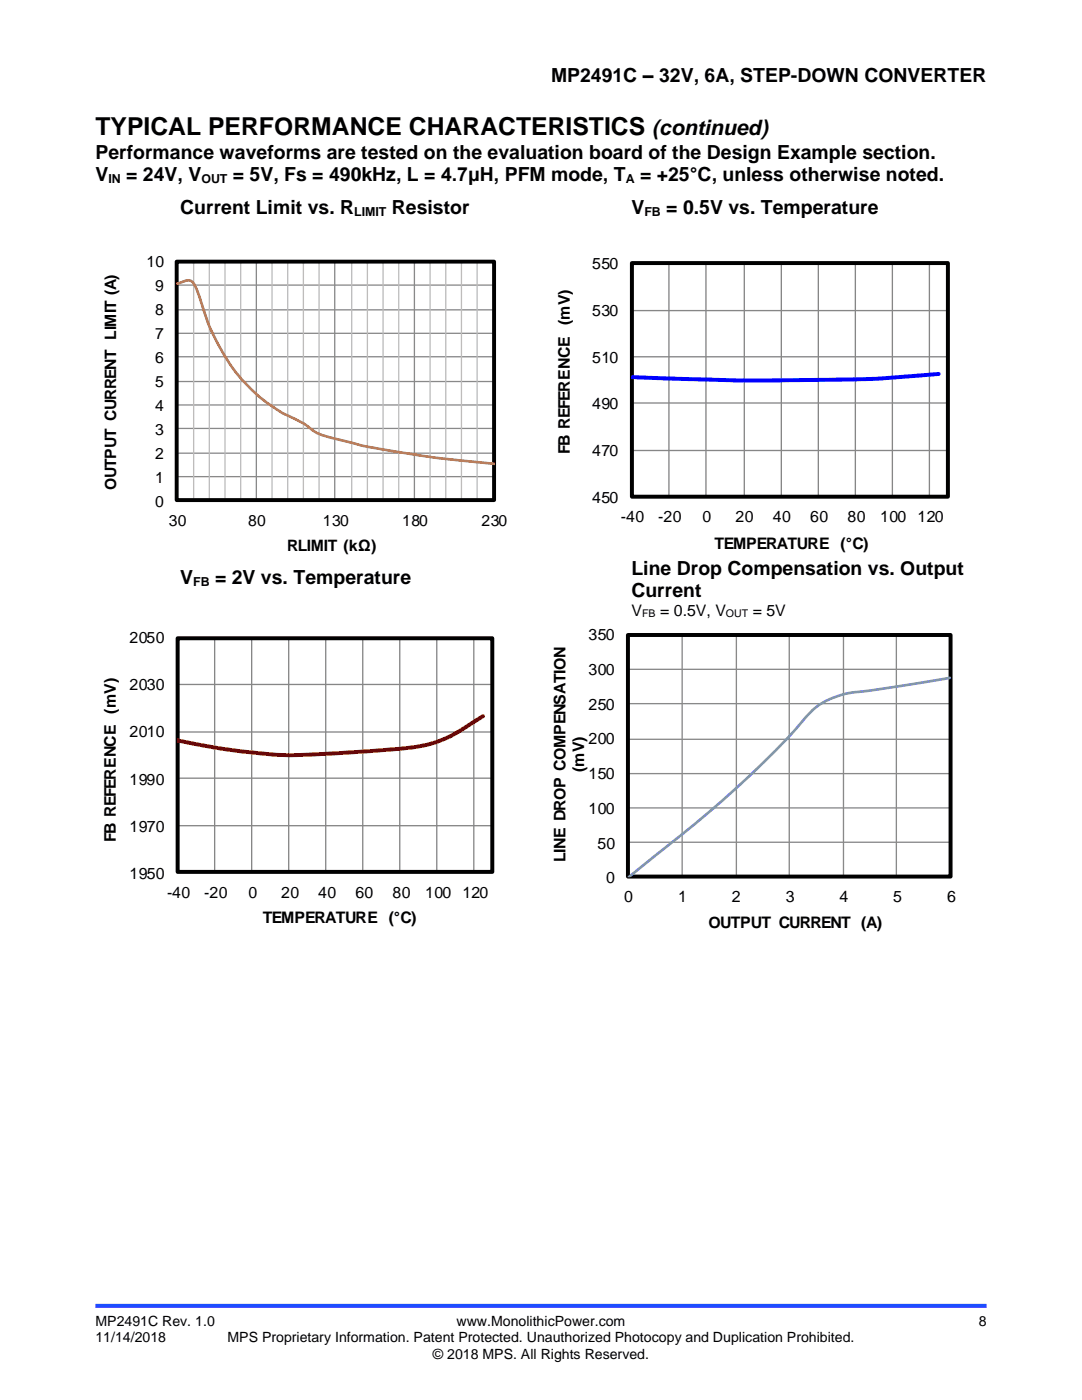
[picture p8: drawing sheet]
<svg xmlns="http://www.w3.org/2000/svg" width="216mm" height="279mm" viewBox="0 0 216 279" stroke-linecap="round" stroke-linejoin="round" font-family="sans-serif">
<defs><g id="words">
<text font-size="4.9" x="19" y="27">TYPICAL PERFORMANCE CHARACTERISTICS</text>
<text font-size="4.2" x="130.1" y="27">(continued)</text>
<g font-size="3.9">
<text x="109.9" y="16.3">MP2491C – 32V, 6A, STEP-DOWN CONVERTER</text>
<text x="19" y="31.7">Performance waveforms are tested on the evaluation board of the Design Example section.</text>
<text x="19" y="36.1">V</text>
<text x="25.2" y="36.1">= 24V, V</text>
<text x="46.5" y="36.1">= 5V, Fs = 490kHz, L = 4.7μH, PFM mode, T</text>
<text x="127.7" y="36.1">= +25°C, unless otherwise noted.</text>
<text x="36" y="42.7">Current Limit vs. R</text>
<text x="78.2" y="42.7">Resistor</text>
<text x="126" y="42.7">V</text>
<text x="132.9" y="42.7">= 0.5V vs. Temperature</text>
<text x="36" y="116.6">V</text>
<text x="42.9" y="116.6">= 2V vs. Temperature</text>
<text x="126" y="114.8">Line Drop Compensation vs. Output</text>
<text x="126" y="119.2">Current</text>
</g>
<g font-size="3.2">
<text x="118.1" y="53.7">550</text>
<text x="118.1" y="63">530</text>
<text x="118.1" y="72.4">510</text>
<text x="118.1" y="81.7">490</text>
<text x="113.7" y="90.6" transform="rotate(-90 113.7 90.6)">FB REFERENCE (mV)</text>
<text x="118.1" y="91.1">470</text>
<text x="118.1" y="100.4">450</text>
<text x="123.9" y="104.2">-40</text>
<text x="131.3" y="104.2">-20</text>
<text x="140.2" y="104.2">0</text>
<text x="146.8" y="104.2">20</text>
<text x="154.2" y="104.2">40</text>
<text x="161.6" y="104.2">60</text>
<text x="169.1" y="104.2">80</text>
<text x="175.7" y="104.2">100</text>
<text x="183.1" y="104.2">120</text>
<text x="142.6" y="109.5">TEMPERATURE (°C)</text>
<text x="126" y="123">V</text>
<text x="131.7" y="123">= 0.5V, V</text>
<text x="150.2" y="123">= 5V</text>
<text x="25.8" y="128.4">2050</text>
<text x="117.4" y="127.8">350</text>
<text x="25.8" y="137.8">2030</text>
<text x="117.4" y="134.7">300</text>
<text x="117.4" y="141.6">250</text>
<text x="25.8" y="147.2">2010</text>
<text x="117.4" y="148.6">200</text>
<text x="116.6" y="154.1" transform="rotate(-90 116.6 154.1)">(mV)</text>
<text x="117.4" y="155.5">150</text>
<text x="25.8" y="156.6">1990</text>
<text x="25.8" y="166">1970</text>
<text x="117.4" y="162.4">100</text>
<text x="23.1" y="168.1" transform="rotate(-90 23.1 168.1)">FB REFERENCE (mV)</text>
<text x="112.8" y="172.1" transform="rotate(-90 112.8 172.1)">LINE DROP COMPENSATION</text>
<text x="119.2" y="169.3">50</text>
<text x="25.8" y="175.4">1950</text>
<text x="33.3" y="179.2">-40</text>
<text x="40.7" y="179.2">-20</text>
<text x="49.6" y="179.2">0</text>
<text x="56.1" y="179.2">20</text>
<text x="63.5" y="179.2">40</text>
<text x="70.9" y="179.2">60</text>
<text x="78.3" y="179.2">80</text>
<text x="84.9" y="179.2">100</text>
<text x="92.3" y="179.2">120</text>
<text x="121" y="176.3">0</text>
<text x="52.4" y="184.2">TEMPERATURE (°C)</text>
<text x="124.6" y="180">0</text>
<text x="135.3" y="180">1</text>
<text x="141.3" y="185.1">OUTPUT CURRENT (A)</text>
<text x="146" y="180">2</text>
<text x="156.8" y="180">3</text>
<text x="167.5" y="180">4</text>
<text x="178.2" y="180">5</text>
<text x="189" y="180">6</text>
</g>
<g font-size="3.1">
<text x="29.2" y="53.3">10</text>
<text x="31" y="58.1">9</text>
<text x="31" y="62.9">8</text>
<text x="31" y="67.7">7</text>
<text x="31" y="77.2">5</text>
<text x="31" y="72.4">6</text>
<text x="31" y="82">4</text>
<text x="31" y="86.8">3</text>
<text x="31" y="91.6">2</text>
<text x="23.2" y="97.8" transform="rotate(-90 23.2 97.8)">OUTPUT CURRENT LIMIT (A)</text>
<text x="31" y="101.2">0</text>
<text x="31" y="96.4">1</text>
<text x="33.7" y="104.9">30</text>
<text x="49.5" y="104.9">80</text>
<text x="64.4" y="104.9">130</text>
<text x="80.3" y="104.9">180</text>
<text x="96.1" y="104.9">230</text>
<text x="57.3" y="109.9">RLIMIT (kΩ)</text>
</g>
<g font-size="2.8">
<text x="19" y="264.7">MP2491C Rev. 1.0</text>
<text x="19" y="267.9">11/14/2018</text>
<text x="45.4" y="267.9">MPS Proprietary Information. Patent Protected. Unauthorized Photocopy and Duplication Prohibited.</text>
<text x="91.1" y="264.7">www.MonolithicPower.com</text>
<text x="195.3" y="264.7">8</text>
<text x="86.4" y="271.2">© 2018 MPS. All Rights Reserved.</text>
</g>
<g font-size="2.5">
<text x="21.6" y="36.5">IN</text>
<text x="40.2" y="36.5">OUT</text>
<text x="124.9" y="36.5">A</text>
<text x="70.7" y="43.1">LIMIT</text>
<text x="128.6" y="43.1">FB</text>
<text x="38.6" y="116.9">FB</text>
</g>
<g font-size="2.1">
<text x="128.1" y="123.2">FB</text>
<text x="144.9" y="123.2">OUT</text>
</g>
</g></defs>
<path d="M19 260.6h177.8" fill="none" stroke="#1c4eff" stroke-width=".79" stroke-linecap="butt"/>
<g fill="none" stroke="#898989" stroke-width=".26">
<path d="M35.3 52.2h63.3v47.6M35.3 56.9h63.3M51.2 52.2v47.6M66.8 52.2v47.6M82.7 52.2v47.6M35.3 61.8h63.3M35.3 66.5h63.3M35.3 71.2h63.3M35.3 76.1h63.3M35.3 80.8h63.3M35.3 85.5h63.3M35.3 90.4h63.3"/>
<path d="M35.3 95.1h63.3M125.3 126.7h64.4v48.2M125.3 133.6h64.4M136.1 126.7v48.2M146.9 126.7v48.2M157.5 126.7v48.2M168.3 126.7v48.2M178.9 126.7v48.2M125.3 140.4h64.4M125.3 147.5h64.4M125.3 154.4h64.4M125.3 161.2h64.4"/>
<path d="M125.3 168.1h64.4"/>
</g>
<g fill="none" stroke="#bcbcbc" stroke-width=".26">
<path d="M38.6 52.2v47.6M41.8 52.2v47.6M44.9 52.2v47.6M48 52.2v47.6M54.3 52.2v47.6M57.4 52.2v47.6M60.5 52.2v47.6M63.7 52.2v47.6M70.2 52.2v47.6M73.3 52.2v47.6M76.4 52.2v47.6M79.6 52.2v47.6"/>
<path d="M85.8 52.2v47.6M88.9 52.2v47.6M92.1 52.2v47.6M95.2 52.2v47.6"/>
</g>
<path d="M35.3 52.2h63.3v47.6h-63.3z" fill="none" stroke="#000" stroke-width=".78" stroke-linecap="butt"/>
<path d="M35.3 52.2v47.6h63.3M126.1 52.5v46.6h63M35.4 127.4v46.6h62.8M125.3 126.7v48.2h64.4" fill="none" stroke="#000" stroke-width=".26"/>
<path d="M35.4 56.6l.9-.3a1.66 1.66 0 0 1 2.6 .8l.7 1.5a43.7 43.7 0 0 0 9 17.5 32.4 32.4 0 0 0 11.5 8.1l.5 .3a11.4 11.4 0 0 0 6.3 3.1 160.9 160.9 0 0 0 23.1 4.1l8.8 .9" fill="none" stroke="#ed7d31" stroke-width=".52"/>
<g fill="none" stroke="#868686" stroke-width=".26">
<path d="M126.1 52.5h63M133.5 52.5v46.6M140.9 52.5v46.6M148.5 52.5v46.6M155.9 52.5v46.6M163.3 52.5v46.6M170.7 52.5v46.6M178.1 52.5v46.6M185.5 52.5v46.6M126.1 62h63M126.1 71.2h63M126.1 80.4h63"/>
<path d="M126.1 89.9h63M35.4 136.6h62.8M35.4 127.4h62.8M42.8 127.4v46.6M50.2 127.4v46.6M57.6 127.4v46.6M65 127.4v46.6M72.4 127.4v46.6M79.8 127.4v46.6M87.2 127.4v46.6M94.5 127.4v46.6M35.4 155.3h62.8"/>
<path d="M35.4 146.1h62.8M35.4 164.8h62.8"/>
</g>
<path d="M126.1 52.5h63v46.6h-63zM35.4 127.4h62.8v46.6h-62.8zM125.3 126.7h64.4v48.2h-64.4z" fill="none" stroke="#000" stroke-width=".79" stroke-linecap="butt"/>
<path d="M187.3 74.6l-4.1 .4a203.6 203.6 0 0 1-22.6 .9h-14l-20.5-.6" fill="none" stroke="#00f" stroke-width=".79"/>
<path d="M96.4 142.9l-1.7 1a26.3 26.3 0 0 1-15.4 5.6 290.2 290.2 0 0 1-23.4 1.2l-1.9-.1a138.9 138.9 0 0 1-18.6-2.8" fill="none" stroke="#c00000" stroke-width=".79"/>
<path d="M189.5 135.3l-16.7 2.6a16.4 16.4 0 0 0-13.5 7 224.1 224.1 0 0 1-29.9 26.9l-4 3.3" fill="none" stroke="#5b9bd5" stroke-width=".53"/>
<use href="#words"/>
</svg>
